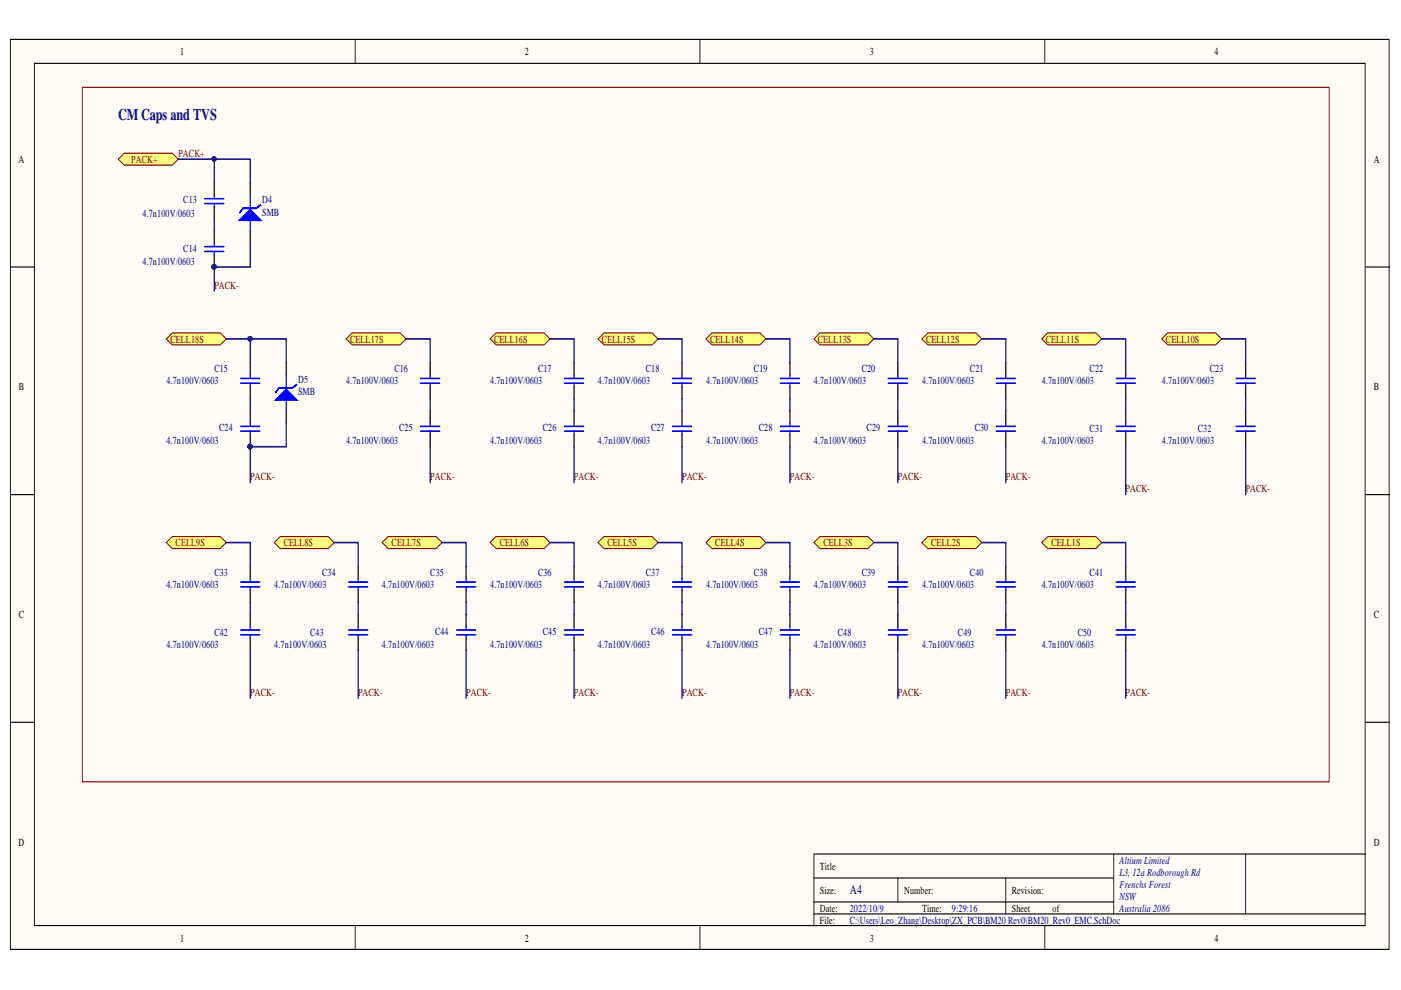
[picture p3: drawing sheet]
<svg xmlns="http://www.w3.org/2000/svg" width="297mm" height="210mm" viewBox="0 0 297 210" stroke-linecap="round" stroke-linejoin="round" font-family="sans-serif">
<defs><g id="words">
<text font-size="3.5" fill="#000080" x="25" y="25.4">CMCaps and TVS</text>
<text font-size="2.8" fill="#000080" x="180.2" y="189.6">A4</text>
<g font-size="2.3">
<text x="38.2" y="11.7">1</text>
<text x="111.3" y="11.7">2</text>
<text x="184.4" y="11.7">3</text>
<text x="257.5" y="11.7">4</text>
<text x="3.9" y="34.5">A</text>
<text x="291.3" y="34.5">A</text>
<text x="4" y="82.8">B</text>
<text x="291.3" y="82.8">B</text>
<text x="4" y="131.1">C</text>
<text x="291.3" y="131.1">C</text>
<text x="3.9" y="179.3">D</text>
<text x="291.3" y="179.3">D</text>
<text x="173.8" y="184.4">Title</text>
<text x="173.8" y="189.5">Size:</text>
<text x="191.7" y="189.5">Number:</text>
<text x="214.5" y="189.5">Revision:</text>
<text x="173.8" y="193.3">Date:</text>
<text x="173.8" y="195.8">File:</text>
<text x="195.5" y="193.3">Time:</text>
<text x="214.5" y="193.3">Sheet</text>
<text x="223.2" y="193.3">of</text>
<text x="38.2" y="199.6">1</text>
<text x="111.3" y="199.6">2</text>
<text x="184.4" y="199.6">3</text>
<text x="257.5" y="199.6">4</text>
</g>
<g font-size="2.3" fill="#800000">
<text x="27.8" y="34.5">PACK+</text>
<text x="37.8" y="33.2">PACK+</text>
<text x="45.4" y="61.2">PACK-</text>
<text x="36.1" y="72.6">CELL18S</text>
<text x="74.2" y="72.6">CELL17S</text>
<text x="104.8" y="72.6">CELL16S</text>
<text x="127.6" y="72.6">CELL15S</text>
<text x="150.6" y="72.6">CELL14S</text>
<text x="173.4" y="72.6">CELL13S</text>
<text x="196.3" y="72.6">CELL12S</text>
<text x="221.7" y="72.6">CELL11S</text>
<text x="247.2" y="72.6">CELL10S</text>
<text x="53.1" y="101.8">PACK-</text>
<text x="91.2" y="101.8">PACK-</text>
<text x="121.7" y="101.8">PACK-</text>
<text x="144.6" y="101.8">PACK-</text>
<text x="167.5" y="101.8">PACK-</text>
<text x="190.3" y="101.8">PACK-</text>
<text x="213.3" y="101.8">PACK-</text>
<text x="238.6" y="104.4">PACK-</text>
<text x="264.1" y="104.4">PACK-</text>
<text x="37.2" y="115.8">CELL9S</text>
<text x="60.2" y="115.8">CELL8S</text>
<text x="83" y="115.8">CELL7S</text>
<text x="106" y="115.8">CELL6S</text>
<text x="128.8" y="115.8">CELL5S</text>
<text x="151.7" y="115.8">CELL4S</text>
<text x="174.6" y="115.8">CELL3S</text>
<text x="197.4" y="115.8">CELL2S</text>
<text x="222.9" y="115.8">CELL1S</text>
<text x="53.1" y="147.5">PACK-</text>
<text x="75.9" y="147.5">PACK-</text>
<text x="98.8" y="147.5">PACK-</text>
<text x="121.7" y="147.5">PACK-</text>
<text x="144.6" y="147.5">PACK-</text>
<text x="167.5" y="147.5">PACK-</text>
<text x="190.3" y="147.5">PACK-</text>
<text x="213.3" y="147.5">PACK-</text>
<text x="238.6" y="147.5">PACK-</text>
</g>
<g font-size="2.3" fill="#000080">
<text x="30.2" y="46">4.7n100V/0603</text>
<text x="38.8" y="43.1">C13</text>
<text x="55.6" y="43.1">D4</text>
<text x="55.6" y="45.7">SMB</text>
<text x="38.8" y="53.4">C14</text>
<text x="30.2" y="56.1">4.7n100V/0603</text>
<text x="35.3" y="81.5">4.7n100V/0603</text>
<text x="45.4" y="79">C15</text>
<text x="63.2" y="81.3">D5</text>
<text x="63.2" y="83.8">SMB</text>
<text x="73.4" y="81.5">4.7n100V/0603</text>
<text x="83.6" y="79">C16</text>
<text x="103.9" y="81.5">4.7n100V/0603</text>
<text x="114.1" y="79">C17</text>
<text x="126.8" y="81.5">4.7n100V/0603</text>
<text x="136.9" y="79">C18</text>
<text x="149.7" y="81.5">4.7n100V/0603</text>
<text x="159.9" y="79">C19</text>
<text x="172.6" y="81.5">4.7n100V/0603</text>
<text x="182.7" y="79">C20</text>
<text x="195.5" y="81.5">4.7n100V/0603</text>
<text x="205.6" y="79">C21</text>
<text x="220.9" y="81.5">4.7n100V/0603</text>
<text x="231" y="79">C22</text>
<text x="246.3" y="81.5">4.7n100V/0603</text>
<text x="256.5" y="79">C23</text>
<text x="35.3" y="94.2">4.7n100V/0603</text>
<text x="46.5" y="91.4">C24</text>
<text x="73.4" y="94.2">4.7n100V/0603</text>
<text x="84.6" y="91.4">C25</text>
<text x="103.9" y="94.2">4.7n100V/0603</text>
<text x="115.1" y="91.4">C26</text>
<text x="126.8" y="94.2">4.7n100V/0603</text>
<text x="138" y="91.4">C27</text>
<text x="149.7" y="94.2">4.7n100V/0603</text>
<text x="160.9" y="91.4">C28</text>
<text x="172.6" y="94.2">4.7n100V/0603</text>
<text x="183.7" y="91.4">C29</text>
<text x="195.5" y="94.2">4.7n100V/0603</text>
<text x="206.7" y="91.4">C30</text>
<text x="220.9" y="94.2">4.7n100V/0603</text>
<text x="231" y="91.7">C31</text>
<text x="246.3" y="94.2">4.7n100V/0603</text>
<text x="254" y="91.7">C32</text>
<text x="35.3" y="124.7">4.7n100V/0603</text>
<text x="45.4" y="122.2">C33</text>
<text x="58.1" y="124.7">4.7n100V/0603</text>
<text x="68.3" y="122.2">C34</text>
<text x="81" y="124.7">4.7n100V/0603</text>
<text x="91.2" y="122.2">C35</text>
<text x="103.9" y="124.7">4.7n100V/0603</text>
<text x="114.1" y="122.2">C36</text>
<text x="126.8" y="124.7">4.7n100V/0603</text>
<text x="136.9" y="122.2">C37</text>
<text x="149.7" y="124.7">4.7n100V/0603</text>
<text x="159.9" y="122.2">C38</text>
<text x="172.6" y="124.7">4.7n100V/0603</text>
<text x="182.7" y="122.2">C39</text>
<text x="195.5" y="124.7">4.7n100V/0603</text>
<text x="205.6" y="122.2">C40</text>
<text x="220.9" y="124.7">4.7n100V/0603</text>
<text x="231" y="122.2">C41</text>
<text x="35.3" y="137.4">4.7n100V/0603</text>
<text x="45.4" y="134.9">C42</text>
<text x="58.1" y="137.4">4.7n100V/0603</text>
<text x="65.8" y="134.9">C43</text>
<text x="81" y="137.4">4.7n100V/0603</text>
<text x="92.2" y="134.6">C44</text>
<text x="103.9" y="137.4">4.7n100V/0603</text>
<text x="115.1" y="134.6">C45</text>
<text x="126.8" y="137.4">4.7n100V/0603</text>
<text x="138" y="134.6">C46</text>
<text x="149.7" y="137.4">4.7n100V/0603</text>
<text x="160.9" y="134.6">C47</text>
<text x="172.6" y="137.4">4.7n100V/0603</text>
<text x="177.6" y="134.9">C48</text>
<text x="195.5" y="137.4">4.7n100V/0603</text>
<text x="203.1" y="134.9">C49</text>
<text x="220.9" y="137.4">4.7n100V/0603</text>
<text x="228.5" y="134.9">C50</text>
<text x="237.4" y="183.1">Altium Limited</text>
<text x="237.4" y="185.7">L3, 12a Rodborough Rd</text>
<text x="237.4" y="188.2">Frenchs Forest</text>
<text x="237.4" y="190.7">NSW</text>
<text x="180.2" y="193.3">2022/10/9</text>
<text x="180.2" y="195.8">C:\Users\Leo_Zhang\Desktop\ZX_PCB\BM20 Rev0\BM20_Rev0_EMC.SchDoc</text>
<text x="201.8" y="193.3">9:29:16</text>
<text x="237.4" y="193.3">Australia 2086</text>
</g>
</g></defs>
<g fill="#fffcf8" stroke="#000" stroke-width=".21">
<path d="M2.2 8.4h292.3v192.9h-292.3z"/>
<path d="M7.3 13.4h282.1v182.8h-282.1z"/>
</g>
<g fill="none" stroke="#000" stroke-width=".21">
<path d="M75.3 8.4v5M148.4 8.4v5M221.5 8.4v5M2.2 56.6h5.1M289.5 56.6h5.1M2.2 104.9h5.1M289.5 104.9h5.1M2.2 153.1h5.1M289.5 153.1h5.1M75.3 196.3v5.1M148.4 196.3v5.1M172.6 186.2h63.5"/>
<path d="M172.6 193.8h116.9M172.6 191.2h63.5M190.4 186.2v5M213.3 186.2v7.6M221.5 196.3v5.1M236.1 181.1v12.7M264.1 181.1h-91.5v15.2M289.5 181.1h-25.4v12.7"/>
</g>
<path d="M35.3 71.9l1.2-1.3h10.2l1.3 1.3-1.3 1.2h-10.2z" fill-rule="evenodd" fill="#ffff80" stroke="#800000" stroke-width=".21"/>
<path d="M53.1 76.9v2.6M53.1 82v2.6M53.1 87.1v2.5M53.1 92.2v2.5" fill="none" stroke="#000" stroke-width=".29"/>
<path d="M53.1 79.5v.7M51 80.2h4.1M51 81.3h4.1M51 90.4h4.1M51 91.4h4.1M53.1 81.3v.7M53.1 89.6v.8M53.1 91.4v.8" fill="none" stroke="#00f" stroke-width=".29"/>
<circle cx="53" cy="94.7" r=".46" fill="#000080" stroke="#000080" stroke-width=".21"/>
<path d="M73.4 71.9l1.3-1.3h10.1l1.3 1.3-1.3 1.2h-10.1z" fill-rule="evenodd" fill="#ffff80" stroke="#800000" stroke-width=".21"/>
<path d="M91.2 76.9v2.6M91.2 82v2.6M91.2 87.1v2.5M91.2 92.2v2.5" fill="none" stroke="#000" stroke-width=".29"/>
<path d="M91.2 79.5v.7M89.2 80.2h4M89.2 81.3h4M89.2 90.4h4M89.2 91.4h4M91.2 81.3v.7M91.2 89.6v.8M91.2 91.4v.8" fill="none" stroke="#00f" stroke-width=".29"/>
<path d="M103.9 71.9l1.3-1.3h10.2l1.2 1.3-1.2 1.2h-10.2z" fill-rule="evenodd" fill="#ffff80" stroke="#800000" stroke-width=".21"/>
<path d="M121.7 76.9v2.6M121.7 82v2.6M121.7 87.1v2.5M121.7 92.2v2.5" fill="none" stroke="#000" stroke-width=".29"/>
<path d="M121.7 79.5v.7M119.7 80.2h4M119.7 81.3h4M119.7 90.4h4M119.7 91.4h4M121.7 81.3v.7M121.7 89.6v.8M121.7 91.4v.8" fill="none" stroke="#00f" stroke-width=".29"/>
<path d="M126.8 71.9l1.3-1.3h10.1l1.3 1.3-1.3 1.2h-10.1z" fill-rule="evenodd" fill="#ffff80" stroke="#800000" stroke-width=".21"/>
<path d="M144.6 76.9v2.6M144.6 82v2.6M144.6 87.1v2.5M144.6 92.2v2.5" fill="none" stroke="#000" stroke-width=".29"/>
<path d="M144.6 79.5v.7M142.6 80.2h4M142.6 81.3h4M142.6 90.4h4M142.6 91.4h4M144.6 81.3v.7M144.6 89.6v.8M144.6 91.4v.8" fill="none" stroke="#00f" stroke-width=".29"/>
<path d="M149.7 71.9l1.3-1.3h10.1l1.3 1.3-1.3 1.2h-10.1z" fill-rule="evenodd" fill="#ffff80" stroke="#800000" stroke-width=".21"/>
<path d="M167.5 76.9v2.6M167.5 82v2.6M167.5 87.1v2.5M167.5 92.2v2.5" fill="none" stroke="#000" stroke-width=".29"/>
<path d="M167.5 79.5v.7M165.4 80.2h4.1M165.4 81.3h4.1M165.4 90.4h4.1M165.4 91.4h4.1M167.5 81.3v.7M167.5 89.6v.8M167.5 91.4v.8" fill="none" stroke="#00f" stroke-width=".29"/>
<path d="M172.6 71.9l1.2-1.3h10.2l1.3 1.3-1.3 1.2h-10.2z" fill-rule="evenodd" fill="#ffff80" stroke="#800000" stroke-width=".21"/>
<path d="M190.4 76.9v2.6M190.4 82v2.6M190.4 87.1v2.5M190.4 92.2v2.5" fill="none" stroke="#000" stroke-width=".29"/>
<path d="M190.4 79.5v.7M188.3 80.2h4.1M188.3 81.3h4.1M188.3 90.4h4.1M188.3 91.4h4.1M190.4 81.3v.7M190.4 89.6v.8M190.4 91.4v.8" fill="none" stroke="#00f" stroke-width=".29"/>
<path d="M195.5 71.9l1.2-1.3h10.2l1.3 1.3-1.3 1.2h-10.2z" fill-rule="evenodd" fill="#ffff80" stroke="#800000" stroke-width=".21"/>
<path d="M213.3 76.9v2.6M213.3 82v2.6M213.3 87.1v2.5M213.3 92.2v2.5" fill="none" stroke="#000" stroke-width=".29"/>
<path d="M213.3 79.5v.7M211.2 80.2h4.1M211.2 81.3h4.1M211.2 90.4h4.1M211.2 91.4h4.1M213.3 81.3v.7M213.3 89.6v.8M213.3 91.4v.8" fill="none" stroke="#00f" stroke-width=".29"/>
<path d="M220.9 71.9l1.3-1.3h10.1l1.3 1.3-1.3 1.2h-10.1z" fill-rule="evenodd" fill="#ffff80" stroke="#800000" stroke-width=".21"/>
<path d="M238.7 76.9v2.6M238.7 82v2.6M238.7 87.1v2.5M238.7 92.2v2.5" fill="none" stroke="#000" stroke-width=".29"/>
<path d="M238.7 79.5v.7M236.6 80.2h4.1M236.6 81.3h4.1M236.6 90.4h4.1M236.6 91.4h4.1M238.7 81.3v.7M238.7 89.6v.8M238.7 91.4v.8" fill="none" stroke="#00f" stroke-width=".29"/>
<path d="M246.3 71.9l1.3-1.3h10.1l1.3 1.3-1.3 1.2h-10.1z" fill-rule="evenodd" fill="#ffff80" stroke="#800000" stroke-width=".21"/>
<path d="M264.1 76.9v2.6M264.1 82v2.6M264.1 87.1v2.5M264.1 92.2v2.5" fill="none" stroke="#000" stroke-width=".29"/>
<path d="M264.1 79.5v.7M262.1 80.2h4M262.1 81.3h4M262.1 90.4h4M262.1 91.4h4M264.1 81.3v.7M264.1 89.6v.8M264.1 91.4v.8" fill="none" stroke="#00f" stroke-width=".29"/>
<path d="M35.3 115l1.2-1.2h10.2l1.3 1.2-1.3 1.3h-10.2z" fill-rule="evenodd" fill="#ffff80" stroke="#800000" stroke-width=".21"/>
<path d="M53.1 120.1v2.6M53.1 125.2v2.5M53.1 130.3v2.5M53.1 135.4v2.5" fill="none" stroke="#000" stroke-width=".29"/>
<path d="M51 123.4h4.1M51 124.4h4.1M51 133.6h4.1M51 134.6h4.1M53.1 122.7v.7M53.1 124.4v.8M53.1 132.8v.8M53.1 134.6v.8" fill="none" stroke="#00f" stroke-width=".29"/>
<path d="M58.1 115l1.3-1.2h10.2l1.3 1.2-1.3 1.3h-10.2z" fill-rule="evenodd" fill="#ffff80" stroke="#800000" stroke-width=".21"/>
<path d="M75.9 120.1v2.6M75.9 125.2v2.5M75.9 130.3v2.5M75.9 135.4v2.5" fill="none" stroke="#000" stroke-width=".29"/>
<path d="M73.9 123.4h4.1M73.9 124.4h4.1M73.9 133.6h4.1M73.9 134.6h4.1M75.9 122.7v.7M75.9 124.4v.8M75.9 132.8v.8M75.9 134.6v.8" fill="none" stroke="#00f" stroke-width=".29"/>
<path d="M81 115l1.3-1.2h10.2l1.2 1.2-1.2 1.3h-10.2z" fill-rule="evenodd" fill="#ffff80" stroke="#800000" stroke-width=".21"/>
<path d="M98.8 120.1v2.6M98.8 125.2v2.5M98.8 130.3v2.5M98.8 135.4v2.5" fill="none" stroke="#000" stroke-width=".29"/>
<path d="M96.8 123.4h4.1M96.8 124.4h4.1M96.8 133.6h4.1M96.8 134.6h4.1M98.8 122.7v.7M98.8 124.4v.8M98.8 132.8v.8M98.8 134.6v.8" fill="none" stroke="#00f" stroke-width=".29"/>
<path d="M103.9 115l1.3-1.2h10.2l1.2 1.2-1.2 1.3h-10.2z" fill-rule="evenodd" fill="#ffff80" stroke="#800000" stroke-width=".21"/>
<path d="M121.7 120.1v2.6M121.7 125.2v2.5M121.7 130.3v2.5M121.7 135.4v2.5" fill="none" stroke="#000" stroke-width=".29"/>
<path d="M119.7 123.4h4M119.7 124.4h4M119.7 133.6h4M119.7 134.6h4M121.7 122.7v.7M121.7 124.4v.8M121.7 132.8v.8M121.7 134.6v.8" fill="none" stroke="#00f" stroke-width=".29"/>
<path d="M126.8 115l1.3-1.2h10.1l1.3 1.2-1.3 1.3h-10.1z" fill-rule="evenodd" fill="#ffff80" stroke="#800000" stroke-width=".21"/>
<path d="M144.6 120.1v2.6M144.6 125.2v2.5M144.6 130.3v2.5M144.6 135.4v2.5" fill="none" stroke="#000" stroke-width=".29"/>
<path d="M142.6 123.4h4M142.6 124.4h4M142.6 133.6h4M142.6 134.6h4M144.6 122.7v.7M144.6 124.4v.8M144.6 132.8v.8M144.6 134.6v.8" fill="none" stroke="#00f" stroke-width=".29"/>
<path d="M149.7 115l1.3-1.2h10.1l1.3 1.2-1.3 1.3h-10.1z" fill-rule="evenodd" fill="#ffff80" stroke="#800000" stroke-width=".21"/>
<path d="M167.5 120.1v2.6M167.5 125.2v2.5M167.5 130.3v2.5M167.5 135.4v2.5" fill="none" stroke="#000" stroke-width=".29"/>
<path d="M165.4 123.4h4.1M165.4 124.4h4.1M165.4 133.6h4.1M165.4 134.6h4.1M167.5 122.7v.7M167.5 124.4v.8M167.5 132.8v.8M167.5 134.6v.8" fill="none" stroke="#00f" stroke-width=".29"/>
<path d="M172.6 115l1.2-1.2h10.2l1.3 1.2-1.3 1.3h-10.2z" fill-rule="evenodd" fill="#ffff80" stroke="#800000" stroke-width=".21"/>
<path d="M190.4 120.1v2.6M190.4 125.2v2.5M190.4 130.3v2.5M190.4 135.4v2.5" fill="none" stroke="#000" stroke-width=".29"/>
<path d="M188.3 123.4h4.1M188.3 124.4h4.1M188.3 133.6h4.1M188.3 134.6h4.1M190.4 122.7v.7M190.4 124.4v.8M190.4 132.8v.8M190.4 134.6v.8" fill="none" stroke="#00f" stroke-width=".29"/>
<path d="M195.5 115l1.2-1.2h10.2l1.3 1.2-1.3 1.3h-10.2z" fill-rule="evenodd" fill="#ffff80" stroke="#800000" stroke-width=".21"/>
<path d="M213.3 120.1v2.6M213.3 125.2v2.5M213.3 130.3v2.5M213.3 135.4v2.5" fill="none" stroke="#000" stroke-width=".29"/>
<path d="M211.2 123.4h4.1M211.2 124.4h4.1M211.2 133.6h4.1M211.2 134.6h4.1M213.3 122.7v.7M213.3 124.4v.8M213.3 132.8v.8M213.3 134.6v.8" fill="none" stroke="#00f" stroke-width=".29"/>
<path d="M220.9 115l1.3-1.2h10.1l1.3 1.2-1.3 1.3h-10.1z" fill-rule="evenodd" fill="#ffff80" stroke="#800000" stroke-width=".21"/>
<path d="M60.7 76.9v2.6M60.7 87.1v2.5M238.7 120.1v2.6M238.7 125.2v2.5M238.7 130.3v2.5M238.7 135.4v2.5" fill="none" stroke="#000" stroke-width=".29"/>
<path d="M60.7 79.5v7.6M236.6 123.4h4.1M236.6 124.4h4.1M236.6 133.6h4.1M236.6 134.6h4.1M238.7 122.7v.7M238.7 124.4v.8M238.7 132.8v.8M238.7 134.6v.8" fill="none" stroke="#00f" stroke-width=".29"/>
<path d="M17.5 18.5h264.3v147.3h-264.3z" fill="none" stroke="#800000" stroke-width=".21"/>
<path d="M58.4 84.8l2.3-2.3 2.3 2.3z" fill="#00f"/>
<path d="M58.4 84.8l2.3-2.3 2.3 2.3zM59.2 82.3h2.8l1-.8-1 .8h-2.8l-.8 1z" fill="none" stroke="#00f" stroke-width=".29"/>
<path d="M25.1 33.8l1.3-1.3h10.1l1.3 1.3-1.3 1.2h-10.1z" fill-rule="evenodd" fill="#ffff80" stroke="#800000" stroke-width=".21"/>
<path d="M45.4 38.8v2.6M53.1 38.8v2.6M45.4 43.9v2.6M45.4 49v2.5M45.4 54.1v2.5M53.1 49v2.5" fill="none" stroke="#000" stroke-width=".29"/>
<path d="M43.4 42.1h4.1M43.4 43.2h4.1M43.4 52.3h4.1M43.4 53.3h4.1M45.4 41.4v.7M45.4 43.2v.7M45.4 51.5v.8M45.4 53.3v.8M53.1 41.4v7.6" fill="none" stroke="#00f" stroke-width=".29"/>
<circle cx="45.4" cy="56.6" r=".46" fill="#000080" stroke="#000080" stroke-width=".21"/>
<path d="M50.8 46.7l2.3-2.3 2.2 2.3z" fill="#00f"/>
<path d="M50.8 46.7l2.3-2.3 2.2 2.3zM51.5 44.2h2.8l1-.8-1 .8h-2.8l-.7 1z" fill="none" stroke="#00f" stroke-width=".29"/>
<g fill="none" stroke="#000080" stroke-width=".29">
<path d="M37.8 33.8h15.3v5M45.4 33.8v5M45.4 46.5v2.5M53.1 51.5v5.1h-7.7v5.1M48 71.9h12.7v5M53.1 71.9v5M86.1 71.9h5.1v5M116.6 71.9h5.1v5M139.5 71.9h5.1v5M162.4 71.9h5.1v5M185.3 71.9h5.1v5M208.2 71.9h5.1v5"/>
<path d="M233.6 71.9h5.1v5M259 71.9h5.1v5M53.1 84.6v2.5M60.7 89.6v5.1h-7.6v7.6M91.2 84.6v2.5M91.2 94.7v7.6M121.7 84.6v2.5M121.7 94.7v7.6M144.6 84.6v2.5M144.6 94.7v7.6M167.5 84.6v2.5M167.5 94.7v7.6"/>
<path d="M190.4 84.6v2.5M190.4 94.7v7.6M213.3 84.6v2.5M213.3 94.7v7.6M238.7 84.6v2.5M238.7 94.7v10.2M264.1 84.6v2.5M264.1 94.7v10.2M48 115h5.1v5.1M70.9 115h5v5.1M93.7 115h5.1v5.1M116.6 115h5.1v5.1"/>
<path d="M139.5 115h5.1v5.1M162.4 115h5.1v5.1M185.3 115h5.1v5.1M208.2 115h5.1v5.1M233.6 115h5.1v5.1M53.1 127.7v2.6M53.1 137.9v10.2M75.9 127.7v2.6M75.9 137.9v10.2M98.8 127.7v2.6M98.8 137.9v10.2M121.7 127.7v2.6"/>
<path d="M121.7 137.9v10.2M144.6 127.7v2.6M144.6 137.9v10.2M167.5 127.7v2.6M167.5 137.9v10.2M190.4 127.7v2.6M190.4 137.9v10.2M213.3 127.7v2.6M213.3 137.9v10.2M238.7 127.7v2.6M238.7 137.9v10.2"/>
</g>
<g fill="#000080" stroke="#000080" stroke-width=".21">
<circle cx="53" cy="71.8" r=".46"/>
<circle cx="53" cy="94.7" r=".46"/>
<circle cx="45.4" cy="33.7" r=".46"/>
<circle cx="45.4" cy="56.6" r=".46"/>
</g>
<use href="#words"/>
</svg>
